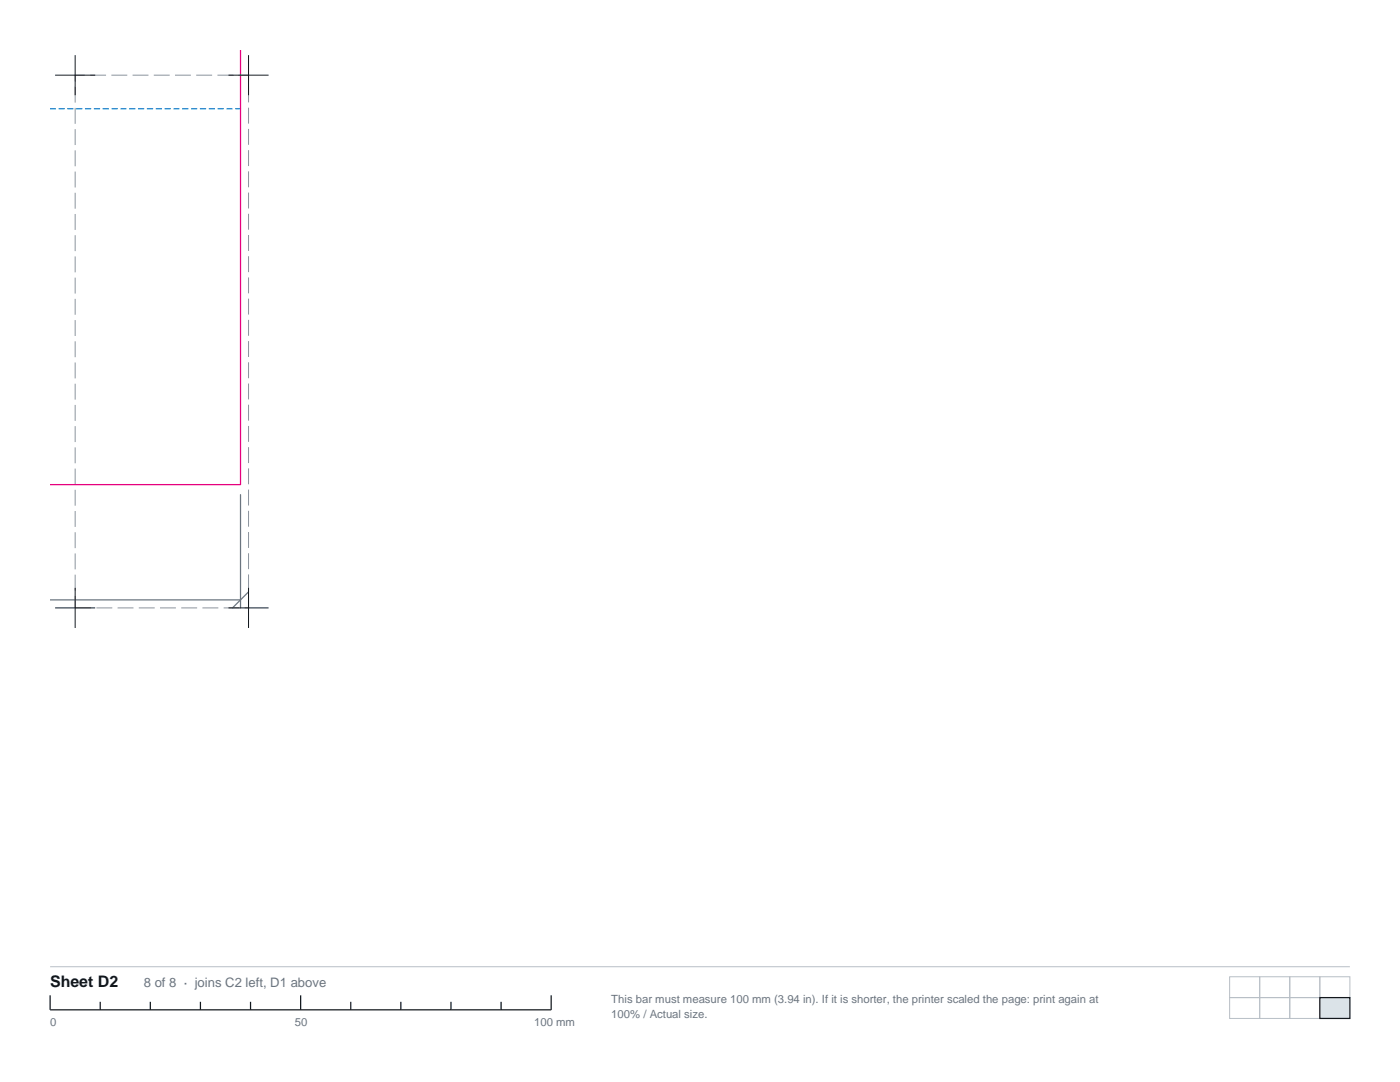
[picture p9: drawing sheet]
<svg xmlns="http://www.w3.org/2000/svg" width="279mm" height="216mm" viewBox="0 0 279 216" stroke-linecap="round" stroke-linejoin="round" font-family="sans-serif">
<defs><g id="words">
<text font-size="3.2" fill="#12171c" x="10" y="196.9">Sheet D2</text>
<text font-size="2.6" fill="#6b7580" x="28.7" y="196.9">8 of 8 · joins C2 left, D1 above</text>
<g font-size="2.3" fill="#6b7580">
<text x="122" y="200.1">This bar must measure 100 mm (3.94 in). If it is shorter, the printer scaled the page: print again at</text>
<text x="122" y="203.2">100% / Actual size.</text>
<text x="10" y="204.7">0</text>
<text x="58.9" y="204.7">50</text>
<text x="106.6" y="204.7">100 mm</text>
</g>
</g></defs>
<path d="M48 98.7v22.6M10 119.7h38M49.6 118.1l-3.2 3.2" fill="none" stroke="#6b7580" stroke-width=".25"/>
<path d="M10 21.7h38" fill="none" stroke="#008fd4" stroke-width=".25" stroke-dasharray="1.1 .7"/>
<path d="M48 10v86.7h-38" fill="none" stroke="#e6007d" stroke-width=".25"/>
<path d="M15 15h34.6v106.3h-34.6z" fill="none" stroke="#8c949e" stroke-width=".2" stroke-dasharray="3.2 1.1" stroke-linecap="butt"/>
<path d="M11 15h8M15 11v8M45.6 15h8M49.6 11v8M15 117.3v8M49.6 117.3v8M11 121.3h8M45.6 121.3h8" fill="none" stroke="#12171c" stroke-width=".2"/>
<path d="M10 192.9h259.4M245.4 194.9h6v4.2h-6zM245.4 199.1h6v4.1h-6zM251.4 194.9h6v4.2h-6zM251.4 199.1h6v4.1h-6zM257.4 194.9h6v4.2h-6zM257.4 199.1h6v4.1h-6zM263.4 194.9h6v4.2h-6z" fill="none" stroke="#b8bfc7" stroke-width=".2"/>
<path d="M10 198.6v2.9h100v-2.9M20 199.9v1.6M30 199.9v1.6M40 199.9v1.6M50 199.9v1.6M60 198.6v2.9M70 199.9v1.6M80 199.9v1.6M90 199.9v1.6M100 199.9v1.6" fill="none" stroke="#12171c" stroke-width=".25"/>
<path d="M263.4 199.1h6v4.1h-6z" fill="#dbe3e8" stroke="#12171c" stroke-width=".25"/>
<use href="#words"/>
</svg>
